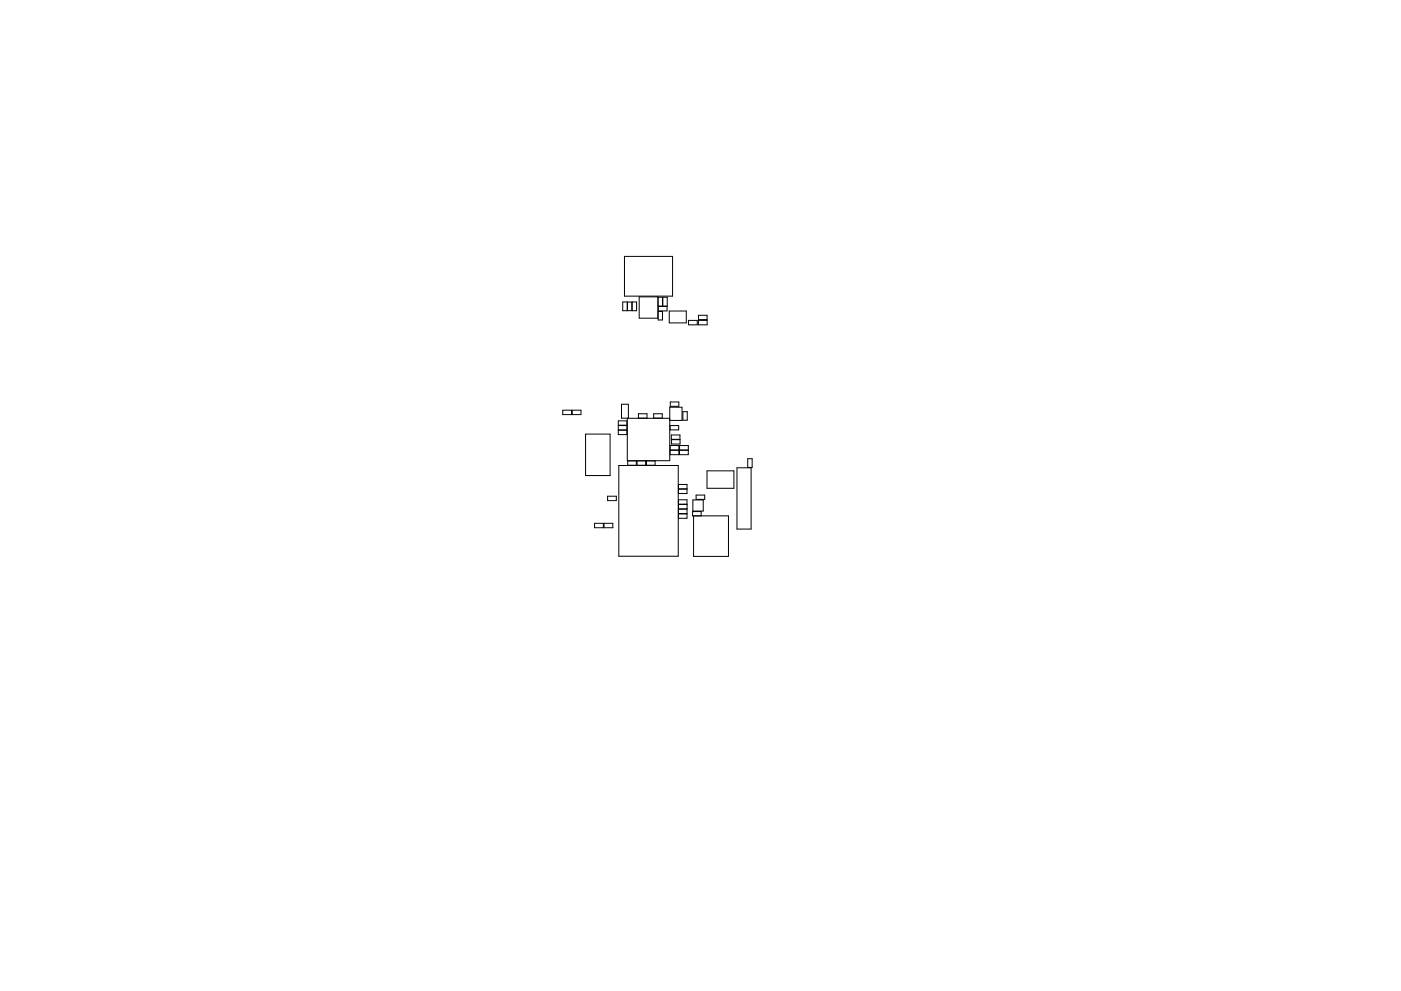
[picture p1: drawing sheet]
<svg xmlns="http://www.w3.org/2000/svg" width="297mm" height="210mm" viewBox="0 0 297 210" stroke-linecap="round" stroke-linejoin="round" font-family="sans-serif">
<g fill="none" stroke="#000" stroke-width=".21">
<path d="M132.4 54.4h10.2v8.4h-10.2zM132 64.1h1v1.8h-1zM133 64.1h1v1.8h-1zM134 64.1h1v1.8h-1zM135.5 63h4v4.5h-4zM139.5 63.1h1v1.8h-1zM139.5 66.1h1v1.8h-1zM139.6 65h1.8v1h-1.8zM140.5 63.1h1v1.8h-1zM141.9 66h3.6v2.5h-3.6zM146 68h1.8v.9h-1.8zM148.1 68h1.8v.9h-1.8z"/>
<path d="M148.1 66.9h1.8v.9h-1.8zM119.3 87h1.9v1h-1.9zM121.3 87h1.9v1h-1.9zM124.2 92.1h5.2v8.8h-5.2zM131.1 89.3h1.8v.9h-1.8zM131.1 90.3h1.8v.9h-1.8zM131.1 91.3h1.8v.9h-1.8zM131.2 98.8h12.6v19.2h-12.6zM133 88.7v9h9v-11.3h2.6v2.8h-2.6M133.1 97.8h1.8v.9h-1.8zM133.2 88.7v-2.9h-1.4v2.9h10.2M135.1 97.8h1.8v.9h-1.8z"/>
<path d="M135.4 88.7v-.9h1.8v.9M137.1 97.8h1.8v.9h-1.8zM138.6 88.7v-.9h1.8v.9M142.1 95.5h1.8v1h-1.8zM142.1 90.3h1.8v.9h-1.8zM142.1 94.5h1.8v1h-1.8zM142.1 85.3h1.8v.9h-1.8zM142.3 92.3h1.9v.9h-1.9zM142.4 93.3h1.8v.9h-1.8zM144.1 95.5h1.8v1h-1.8zM144.1 94.5h1.8v1h-1.8zM144.8 87.3h.9v1.9h-.9z"/>
<path d="M149.9 99.9h5.7v3.7h-5.7zM156.2 99.2h3.1v13h-3.1zM158.5 97.3h1v1.9h-1zM126.1 111h1.8v1h-1.8zM128.1 111h1.8v1h-1.8zM128.8 105.3h1.9v.9h-1.9zM143.8 109h1.9v1h-1.9zM143.8 102.8h1.9v.9h-1.9zM143.8 103.8h1.9v.9h-1.9zM143.8 106h1.9v1h-1.9zM143.8 108h1.9v1h-1.9zM143.9 107h1.8v1h-1.8z"/>
<path d="M146.9 106.1h2.2v2.3h-2.2zM147 109.4v8.6h7.5v-8.6l-7.7 .1v-1h1.9v1M147.6 105h1.8v1h-1.8z"/>
</g>
</svg>
